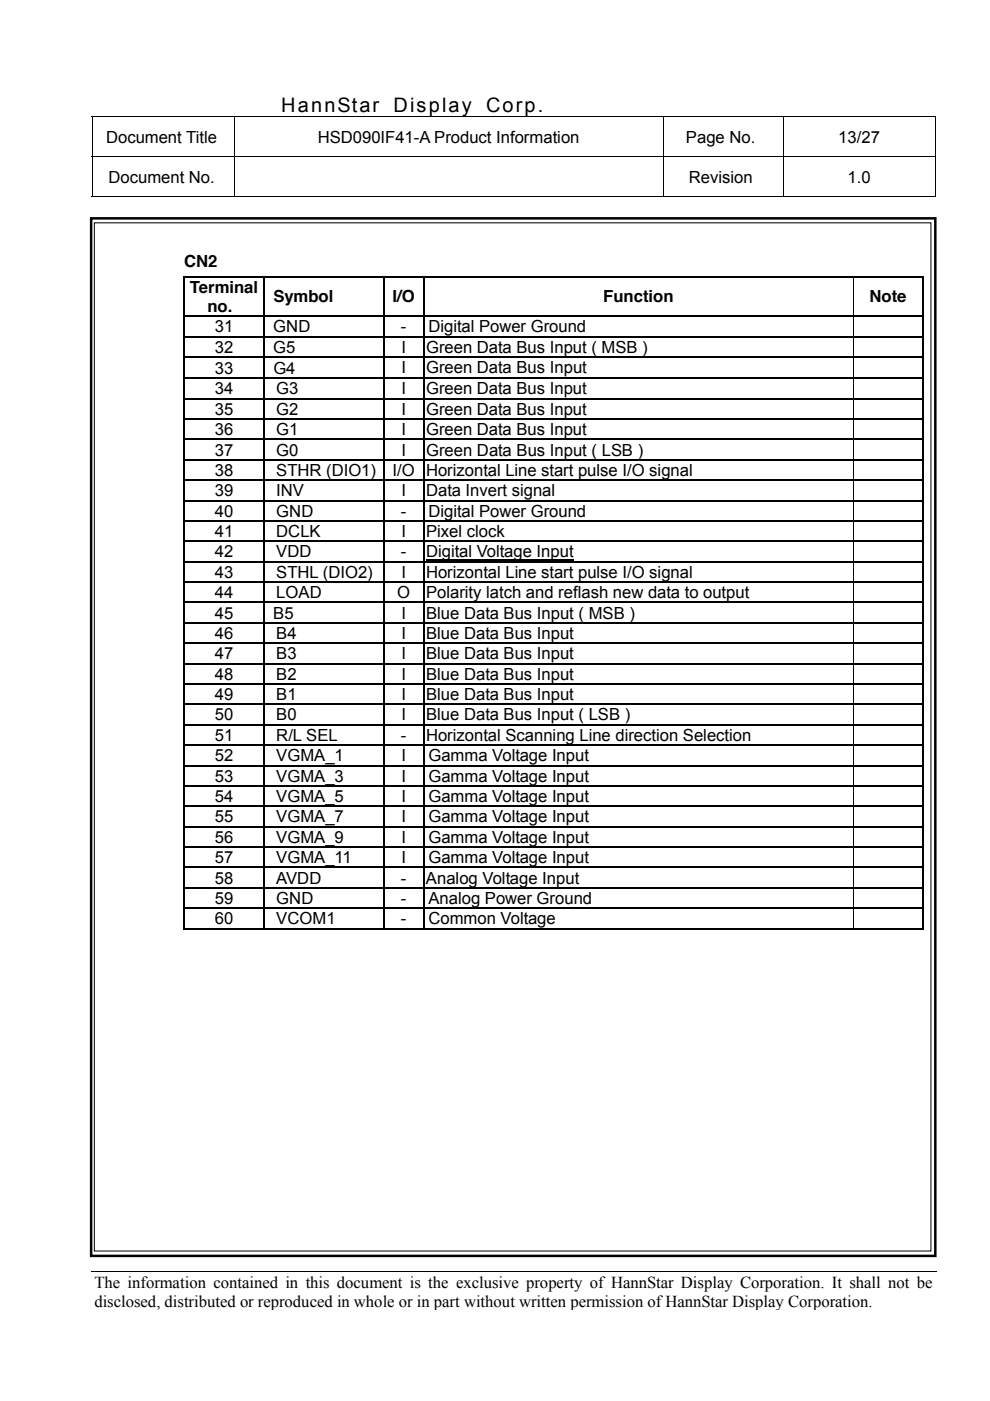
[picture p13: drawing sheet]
<svg xmlns="http://www.w3.org/2000/svg" width="210mm" height="297mm" viewBox="0 0 210 297" stroke-linecap="round" stroke-linejoin="round" font-family="sans-serif">
<defs><g id="words">
<g font-size="4.2">
<text x="59.6" y="23.7">HannStar</text>
<text x="83.5" y="23.7">Display</text>
<text x="103.1" y="23.7">Corp.</text>
</g>
<g font-size="3.5">
<text x="22.5" y="30.2">Document Title</text>
<text x="67.4" y="30.2">HSD090IF41-A Product Information</text>
<text x="145.4" y="30.2">Page No.</text>
<text x="177.7" y="30.2">13/27</text>
<text x="23" y="38.7">Document No.</text>
<text x="146" y="38.7">Revision</text>
<text x="179.7" y="38.7">1.0</text>
<text x="39.1" y="56.7">CN2</text>
<text x="40.3" y="62.1">Terminal</text>
<text x="58" y="64.1">Symbol</text>
<text x="83.2" y="64.1">I/O</text>
<text x="127.9" y="64.1">Function</text>
<text x="184.4" y="64.1">Note</text>
<text x="44" y="66.2">no.</text>
<text x="45.5" y="70.5">31</text>
<text x="58" y="70.5">GND</text>
<text x="85" y="70.5">-</text>
<text x="90.8" y="70.5">Digital Power Ground</text>
<text x="45.5" y="74.8">32</text>
<text x="57.9" y="74.8">G5</text>
<text x="85.1" y="74.8">I</text>
<text x="90.3" y="74.8">Green Data Bus Input ( MSB )</text>
<text x="45.5" y="79.3">33</text>
<text x="45.5" y="83.6">34</text>
<text x="58" y="79.2">G4</text>
<text x="58.6" y="83.6">G3</text>
<text x="85.1" y="83.6">I</text>
<text x="85.1" y="79.1">I</text>
<text x="90.3" y="83.6">Green Data Bus Input</text>
<text x="90.3" y="79.1">Green Data Bus Input</text>
<text x="45.5" y="87.9">35</text>
<text x="58.6" y="87.9">G2</text>
<text x="85.1" y="87.9">I</text>
<text x="90.3" y="87.9">Green Data Bus Input</text>
<text x="45.5" y="92.2">36</text>
<text x="58.6" y="92.2">G1</text>
<text x="85.1" y="92.2">I</text>
<text x="90.3" y="92.2">Green Data Bus Input</text>
<text x="45.5" y="96.6">37</text>
<text x="45.5" y="100.9">38</text>
<text x="58.6" y="100.9">STHR (DIO1)</text>
<text x="58.6" y="96.6">G0</text>
<text x="83.2" y="100.9">I/O Horizontal Line start pulse I/O signal</text>
<text x="85.1" y="96.6">I</text>
<text x="90.3" y="96.6">Green Data Bus Input ( LSB )</text>
<text x="45.5" y="105.2">39</text>
<text x="58.6" y="105.2">INV</text>
<text x="85.1" y="105.2">I</text>
<text x="90.3" y="105.2">Data Invert signal</text>
<text x="45.5" y="109.5">40</text>
<text x="45.5" y="113.9">41</text>
<text x="58.6" y="113.9">DCLK</text>
<text x="58.6" y="109.5">GND</text>
<text x="85" y="109.5">-</text>
<text x="85.1" y="113.9">I</text>
<text x="90.3" y="113.9">Pixel clock</text>
<text x="90.8" y="109.5">Digital Power Ground</text>
<text x="45.5" y="118.2">42</text>
<text x="58.6" y="118.2">VDD</text>
<text x="85" y="118.2">-</text>
<text x="90.3" y="118.2">Digital Voltage Input</text>
<text x="45.5" y="122.5">43</text>
<text x="58.6" y="122.5">STHL (DIO2)</text>
<text x="85.1" y="122.5">I</text>
<text x="90.3" y="122.5">Horizontal Line start pulse I/O signal</text>
<text x="45.5" y="126.8">44</text>
<text x="45.5" y="131.1">45</text>
<text x="57.9" y="131.1">B5</text>
<text x="58.6" y="126.8">LOAD</text>
<text x="84.2" y="126.8">O</text>
<text x="85.1" y="131.1">I</text>
<text x="90.3" y="126.8">Polarity latch and reflash new data to output</text>
<text x="90.3" y="131.1">Blue Data Bus Input ( MSB )</text>
<text x="45.5" y="135.5">46</text>
<text x="58.6" y="135.5">B4</text>
<text x="85.1" y="135.5">I</text>
<text x="90.3" y="135.5">Blue Data Bus Input</text>
<text x="45.5" y="139.8">47</text>
<text x="58.6" y="139.8">B3</text>
<text x="85.1" y="139.8">I</text>
<text x="90.3" y="139.8">Blue Data Bus Input</text>
<text x="45.5" y="144.1">48</text>
<text x="45.5" y="148.4">49</text>
<text x="58.6" y="144.1">B2</text>
<text x="58.6" y="148.4">B1</text>
<text x="85.1" y="144.1">I</text>
<text x="85.1" y="148.4">I</text>
<text x="90.3" y="144.1">Blue Data Bus Input</text>
<text x="90.3" y="148.4">Blue Data Bus Input</text>
<text x="45.5" y="152.8">50</text>
<text x="58.6" y="152.8">B0</text>
<text x="85.1" y="152.8">I</text>
<text x="90.3" y="152.8">Blue Data Bus Input ( LSB )</text>
<text x="45.5" y="157.1">51</text>
<text x="45.5" y="161.4">52</text>
<text x="58.6" y="161.4">VGMA_1</text>
<text x="58.6" y="157.1">R/L SEL</text>
<text x="85" y="157.1">-</text>
<text x="85.1" y="161.4">I</text>
<text x="90.3" y="157.1">Horizontal Scanning Line direction Selection</text>
<text x="90.8" y="161.4">Gamma Voltage Input</text>
<text x="45.5" y="165.7">53</text>
<text x="58.6" y="165.7">VGMA_3</text>
<text x="85.1" y="165.7">I</text>
<text x="90.8" y="165.7">Gamma Voltage Input</text>
<text x="45.5" y="170">54</text>
<text x="58.6" y="170">VGMA_5</text>
<text x="85.1" y="170">I</text>
<text x="90.8" y="170">Gamma Voltage Input</text>
<text x="45.5" y="174.4">55</text>
<text x="45.5" y="178.7">56</text>
<text x="58.6" y="174.4">VGMA_7</text>
<text x="58.6" y="178.7">VGMA_9</text>
<text x="85.1" y="174.4">I</text>
<text x="85.1" y="178.7">I</text>
<text x="90.8" y="174.4">Gamma Voltage Input</text>
<text x="90.8" y="178.7">Gamma Voltage Input</text>
<text x="45.5" y="183">57</text>
<text x="58.6" y="183">VGMA_11</text>
<text x="85.1" y="183">I</text>
<text x="90.8" y="183">Gamma Voltage Input</text>
<text x="45.5" y="187.3">58</text>
<text x="45.5" y="191.6">59</text>
<text x="58.6" y="191.6">GND</text>
<text x="58.6" y="187.3">AVDD</text>
<text x="85" y="187.3">-</text>
<text x="85" y="191.6">-</text>
<text x="90.3" y="187.3">Analog Voltage Input</text>
<text x="90.8" y="191.6">Analog Power Ground</text>
<text x="45.5" y="196">60</text>
<text x="58.6" y="196">VCOM1</text>
<text x="85" y="196">-</text>
<text x="90.8" y="196">Common Voltage</text>
<text x="20" y="273">The information contained in this document is the exclusive property of HannStar Display Corporation. It shall not be</text>
<text x="20" y="277">disclosed, distributed or reproduced in whole or in part without written permission of HannStar Display Corporation.</text>
</g>
</g></defs>
<g fill="none" stroke="#000" stroke-width=".21">
<path d="M19.4 24.8h179M19.4 33.3h179M19.5 24.9v8.3M19.5 33.3v8.5M49.6 24.9v8.3M49.6 33.3v8.5M140.7 24.9v8.3M140.7 33.3v8.5M166.1 24.9v8.3M166.1 33.3v8.5M198.3 24.9v8.3M198.3 33.3v8.5"/>
<path d="M19.4 41.7h30.2M49.7 41.7h90.9M140.7 41.7h25.3M166.1 41.7h32.1M19.4 269.7h179.2"/>
</g>
<path d="M198.2 41.6h.2v.2h-.2z" fill="#000"/>
<g fill="#fff">
<path d="M19.4 277.9h179.1z"/>
<path d="M198.5 269.7l.1 8.2z"/>
<path d="M198.5 277.9h.1z"/>
</g>
<path d="M19.3 46.3h179v220h-179z" fill="none" stroke="#000" stroke-width=".53"/>
<path d="M20 47.2h177.4v218h-177.4z" fill-rule="evenodd" fill="#fff" stroke="#000" stroke-width=".21"/>
<g fill="#000">
<path d="M38.9 58.5h.3v.3h-.3zM55.9 58.5h.2v.3h-.2zM81.3 58.5h.2v.3h-.2zM89.7 58.5h.3v.3h-.3zM180.8 58.8h.2zM195.6 58.5h.2v.3h-.2zM38.9 66.9h.3v.3h-.3zM38.9 71.2h.3v.3h-.3zM38.9 75.6h.3v.3h-.3zM55.9 66.9h.2v.3h-.2zM55.9 71.2h.2v.3h-.2zM55.9 75.6h.2v.3h-.2z"/>
<path d="M81.3 66.9h.2v.3h-.2zM81.3 71.2h.2v.3h-.2zM81.3 75.6h.2v.3h-.2zM89.7 66.9h.3v.3h-.3zM89.7 71.2h.3v.3h-.3zM89.7 75.6h.3v.3h-.3zM180.8 67.2h.2zM180.8 71.5h.2zM180.8 75.8l.2 .1zM195.6 66.9h.2v.3h-.2zM195.6 71.2h.2v.3h-.2zM195.6 75.6h.2v.3h-.2z"/>
<path d="M38.9 80.1h.3v.2h-.3zM38.9 84.4h.3v.3h-.3zM38.9 88.7h.3v.3h-.3zM38.9 93h.3v.3h-.3zM38.9 97.4h.3v.2h-.3zM55.9 80.1h.2v.2h-.2zM55.9 84.4h.2v.3h-.2zM55.9 88.7h.2v.3h-.2zM55.9 93h.2v.3h-.2zM55.9 97.4h.2v.2h-.2zM81.3 80.1h.2v.2h-.2zM81.3 84.4h.2v.3h-.2z"/>
<path d="M81.3 88.7h.2v.3h-.2zM81.3 93h.2v.3h-.2zM81.3 97.4h.2v.2h-.2zM89.7 80.1h.3v.2h-.3zM89.7 84.4h.3v.3h-.3zM89.7 88.7h.3v.3h-.3zM89.7 93h.3v.3h-.3zM89.7 97.4h.3v.2h-.3zM180.8 80.3h.2zM180.8 84.6l.2 .1zM180.8 89h.2zM180.8 93.3h.2z"/>
<path d="M180.8 97.6h.2zM195.6 80.1h.2v.2h-.2zM195.6 84.4h.2v.3h-.2zM195.6 88.7h.2v.3h-.2zM195.6 93h.2v.3h-.2zM195.6 97.4h.2v.2h-.2zM38.9 101.7h.3v.3h-.3zM38.9 106h.3v.3h-.3zM38.9 110.3h.3v.3h-.3zM38.9 114.6h.3v.3h-.3zM38.9 119h.3v.3h-.3zM55.9 101.7h.2v.3h-.2z"/>
<path d="M55.9 106h.2v.3h-.2zM55.9 110.3h.2v.3h-.2zM55.9 114.6h.2v.3h-.2zM55.9 119h.2v.3h-.2zM81.3 101.7h.2v.3h-.2zM81.3 106h.2v.3h-.2zM81.3 110.3h.2v.3h-.2zM81.3 114.6h.2v.3h-.2zM81.3 119h.2v.3h-.2zM89.7 101.7h.3v.3h-.3zM89.7 106h.3v.3h-.3zM89.7 110.3h.3v.3h-.3z"/>
<path d="M89.7 114.6h.3v.3h-.3zM89.7 119h.3v.3h-.3zM180.8 101.9l.2 .1zM180.8 106.3h.2zM180.8 110.6h.2zM180.8 114.9h.2zM180.8 119.2l.2 .1zM195.6 101.7h.2v.3h-.2zM195.6 106h.2v.3h-.2zM195.6 110.3h.2v.3h-.2zM195.6 114.6h.2v.3h-.2zM195.6 119h.2v.3h-.2z"/>
<path d="M38.9 123.3h.3v.3h-.3zM38.9 127.6h.3v.3h-.3zM38.9 131.9h.3v.3h-.3zM38.9 136.2h.3v.3h-.3zM55.9 123.3h.2v.3h-.2zM55.9 127.6h.2v.3h-.2zM55.9 131.9h.2v.3h-.2zM55.9 136.2h.2v.3h-.2zM81.3 123.3h.2v.3h-.2zM81.3 127.6h.2v.3h-.2zM81.3 131.9h.2v.3h-.2zM81.3 136.2h.2v.3h-.2z"/>
<path d="M89.7 123.3h.3v.3h-.3zM89.7 127.6h.3v.3h-.3zM89.7 131.9h.3v.3h-.3zM89.7 136.2h.3v.3h-.3zM180.8 123.5l.2 .1zM180.8 127.9h.2zM180.8 132.2h.2zM180.8 136.5h.2zM195.6 123.3h.2v.3h-.2zM195.6 127.6h.2v.3h-.2zM195.6 131.9h.2v.3h-.2zM195.6 136.2h.2v.3h-.2z"/>
<path d="M38.9 140.6h.3v.2h-.3zM38.9 144.9h.3v.3h-.3zM38.9 149.2h.3v.3h-.3zM38.9 153.5h.3v.3h-.3zM38.9 157.9h.3v.2h-.3zM55.9 140.6h.2v.2h-.2zM55.9 144.9h.2v.3h-.2zM55.9 149.2h.2v.3h-.2zM55.9 153.5h.2v.3h-.2zM55.9 157.9h.2v.2h-.2zM81.3 140.6h.2v.2h-.2zM81.3 144.9h.2v.3h-.2z"/>
<path d="M81.3 149.2h.2v.3h-.2zM81.3 153.5h.2v.3h-.2zM81.3 157.9h.2v.2h-.2zM89.7 140.6h.3v.2h-.3zM89.7 144.9h.3v.3h-.3zM89.7 149.2h.3v.3h-.3zM89.7 153.5h.3v.3h-.3zM89.7 157.9h.3v.2h-.3zM180.8 140.8h.2zM180.8 145.2h.2zM180.8 149.5h.2zM180.8 153.8h.2z"/>
<path d="M180.8 158.1h.2zM195.6 140.6h.2v.2h-.2zM195.6 144.9h.2v.3h-.2zM195.6 149.2h.2v.3h-.2zM195.6 153.5h.2v.3h-.2zM195.6 157.9h.2v.2h-.2zM38.9 162.2h.3v.3h-.3zM38.9 166.5h.3v.3h-.3zM38.9 170.8h.3v.3h-.3zM38.9 175.2h.3v.2h-.3zM38.9 179.5h.3v.2h-.3zM55.9 162.2h.2v.3h-.2z"/>
<path d="M55.9 166.5h.2v.3h-.2zM55.9 170.8h.2v.3h-.2zM55.9 175.2h.2v.2h-.2zM55.9 179.5h.2v.2h-.2zM81.3 162.2h.2v.3h-.2zM81.3 166.5h.2v.3h-.2zM81.3 170.8h.2v.3h-.2zM81.3 175.2h.2v.2h-.2zM81.3 179.5h.2v.2h-.2zM89.7 162.2h.3v.3h-.3zM89.7 166.5h.3v.3h-.3zM89.7 170.8h.3v.3h-.3z"/>
<path d="M89.7 175.2h.3v.2h-.3zM89.7 179.5h.3v.2h-.3zM180.8 162.4l.2 .1zM180.8 166.8h.2zM180.8 171.1h.2zM180.8 175.4h.2zM180.8 179.7h.2zM195.6 162.2h.2v.3h-.2zM195.6 166.5h.2v.3h-.2zM195.6 170.8h.2v.3h-.2zM195.6 175.2h.2v.2h-.2zM195.6 179.5h.2v.2h-.2z"/>
<path d="M38.9 183.8h.3v.3h-.3zM38.9 188.1h.3v.3h-.3zM38.9 192.4h.3v.3h-.3zM55.9 183.8h.2v.3h-.2zM55.9 188.1h.2v.3h-.2zM55.9 192.4h.2v.3h-.2zM81.3 183.8h.2v.3h-.2zM81.3 188.1h.2v.3h-.2zM81.3 192.4h.2v.3h-.2zM89.7 183.8h.3v.3h-.3zM89.7 188.1h.3v.3h-.3zM89.7 192.4h.3v.3h-.3z"/>
<path d="M180.8 184l.2 .1zM180.8 188.4h.2zM180.8 192.7h.2zM195.6 183.8h.2v.3h-.2zM195.6 188.1h.2v.3h-.2zM195.6 192.4h.2v.3h-.2zM195.6 196.8h.2v.2h-.2z"/>
</g>
<g fill="none" stroke="#000" stroke-width=".25">
<path d="M38.9 58.7h17M39.1 58.8v8.1M56 58.8v8.1M56.1 58.7h25.2M81.4 58.8v8.1M81.5 58.7h8.2M89.9 58.8v8.1M90 58.7h105.6M195.7 58.8v8.1M39.1 67.2v4M39.1 71.5v4.1M39.1 75.9v4.2"/>
<path d="M39.2 67.1h16.7M39.2 71.4h16.7M39.2 75.7h16.7M56 67.2v4M56 71.5v4.1M56 75.9v4.2M56.1 67.1h25.2M56.1 71.4h25.2M56.1 75.7h25.2M81.4 67.2v4M81.4 71.5v4.1M81.4 75.9v4.2"/>
<path d="M81.5 67.1h8.2M81.5 71.4h8.2M81.5 75.7h8.2M89.9 67.2v4M89.9 71.5v4.1M89.9 75.9v4.2M90 67.1h105.6M90 71.4h105.6M90 75.7h105.6M195.7 67.2v4M195.7 71.5v4.1M195.7 75.9v4.2"/>
<path d="M39.1 80.3v4.1M39.1 84.7v4M39.1 89v4M39.1 93.3v4.1M39.1 97.6v4.1M39.2 80.2h16.7M39.2 84.5h16.7M39.2 88.8h16.7M39.2 93.2h16.7M39.2 97.5h16.7M56 80.3v4.1M56 84.7v4"/>
<path d="M56 89v4M56 93.3v4.1M56 97.6v4.1M56.1 80.2h25.2M56.1 84.5h25.2M56.1 88.8h25.2M56.1 93.2h25.2M56.1 97.5h25.2M81.4 80.3v4.1M81.4 84.7v4M81.4 89v4M81.4 93.3v4.1"/>
<path d="M81.4 97.6v4.1M81.5 80.2h8.2M81.5 84.5h8.2M81.5 88.8h8.2M81.5 93.2h8.2M81.5 97.5h8.2M89.9 80.3v4.1M89.9 84.7v4M89.9 89v4M89.9 93.3v4.1M89.9 97.6v4.1M90 80.2h105.6"/>
<path d="M90 84.5h105.6M90 88.8h105.6M90 93.2h105.6M90 97.5h105.6M195.7 80.3v4.1M195.7 84.7v4M195.7 89v4M195.7 93.3v4.1M195.7 97.6v4.1M39.1 102v4M39.1 106.3v4M39.1 110.6v4"/>
<path d="M39.1 114.9v4.1M39.1 119.3v4M39.2 101.8h16.7M39.2 106.1h16.7M39.2 110.4h16.7M39.2 114.8h16.7M39.2 119.1h16.7M56 102v4M56 106.3v4M56 110.6v4M56 114.9v4.1M56 119.3v4"/>
<path d="M56.1 101.8h25.2M56.1 106.1h25.2M56.1 110.4h25.2M56.1 114.8h25.2M56.1 119.1h25.2M81.4 102v4M81.4 106.3v4M81.4 110.6v4M81.4 114.9v4.1M81.4 119.3v4M81.5 101.8h8.2M81.5 106.1h8.2"/>
<path d="M81.5 110.4h8.2M81.5 114.8h8.2M81.5 119.1h8.2M89.9 102v4M89.9 106.3v4M89.9 110.6v4M89.9 114.9v4.1M89.9 119.3v4M90 101.8h105.6M90 106.1h105.6M90 110.4h105.6M90 114.8h105.6"/>
<path d="M90 119.1h105.6M90.3 118.7h31.3M195.7 102v4M195.7 106.3v4M195.7 110.6v4M195.7 114.9v4.1M195.7 119.3v4M39.1 123.6v4M39.1 127.9v4M39.1 132.2v4M39.1 136.5v4.1M39.2 123.4h16.7"/>
<path d="M39.2 127.7h16.7M39.2 132.1h16.7M39.2 136.4h16.7M56 123.6v4M56 127.9v4M56 132.2v4M56 136.5v4.1M56.1 123.4h25.2M56.1 127.7h25.2M56.1 132.1h25.2M56.1 136.4h25.2M81.4 123.6v4"/>
<path d="M81.4 127.9v4M81.4 132.2v4M81.4 136.5v4.1M81.5 123.4h8.2M81.5 127.7h8.2M81.5 132.1h8.2M81.5 136.4h8.2M89.9 123.6v4M89.9 127.9v4M89.9 132.2v4M89.9 136.5v4.1M90 123.4h105.6"/>
<path d="M90 127.7h105.6M90 132.1h105.6M90 136.4h105.6M195.7 123.6v4M195.7 127.9v4M195.7 132.2v4M195.7 136.5v4.1M39.1 140.8v4.1M39.1 145.2v4M39.1 149.5v4M39.1 153.8v4.1M39.1 158.1v4.1"/>
<path d="M39.2 140.7h16.7M39.2 145h16.7M39.2 149.4h16.7M39.2 153.7h16.7M39.2 158h16.7M56 140.8v4.1M56 145.2v4M56 149.5v4M56 153.8v4.1M56 158.1v4.1M56.1 140.7h25.2M56.1 145h25.2"/>
<path d="M56.1 149.4h25.2M56.1 153.7h25.2M56.1 158h25.2M81.4 140.8v4.1M81.4 145.2v4M81.4 149.5v4M81.4 153.8v4.1M81.4 158.1v4.1M81.5 140.7h8.2M81.5 145h8.2M81.5 149.4h8.2M81.5 153.7h8.2"/>
<path d="M81.5 158h8.2M89.9 140.8v4.1M89.9 145.2v4M89.9 149.5v4M89.9 153.8v4.1M89.9 158.1v4.1M90 140.7h105.6M90 145h105.6M90 149.4h105.6M90 153.7h105.6M90 158h105.6M195.7 140.8v4.1"/>
<path d="M195.7 145.2v4M195.7 149.5v4M195.7 153.8v4.1M195.7 158.1v4.1M39.1 162.5v4M39.1 166.8v4M39.1 171.1v4.1M39.1 175.4v4.1M39.1 179.7v4.1M39.2 162.3h16.7M39.2 166.6h16.7M39.2 171h16.7"/>
<path d="M39.2 175.3h16.7M39.2 179.6h16.7M56 162.5v4M56 166.8v4M56 171.1v4.1M56 175.4v4.1M56 179.7v4.1M56.1 162.3h25.2M56.1 166.6h25.2M56.1 171h25.2M56.1 175.3h25.2M56.1 179.6h25.2"/>
<path d="M81.4 162.5v4M81.4 166.8v4M81.4 171.1v4.1M81.4 175.4v4.1M81.4 179.7v4.1M81.5 162.3h8.2M81.5 166.6h8.2M81.5 171h8.2M81.5 175.3h8.2M81.5 179.6h8.2M89.9 162.5v4M89.9 166.8v4"/>
<path d="M89.9 171.1v4.1M89.9 175.4v4.1M89.9 179.7v4.1M90 162.3h105.6M90 166.6h105.6M90 171h105.6M90 175.3h105.6M90 179.6h105.6M195.7 162.5v4M195.7 166.8v4M195.7 171.1v4.1M195.7 175.4v4.1"/>
<path d="M195.7 179.7v4.1M38.9 196.9h17M39.1 184.1v4M39.1 188.4v4M39.1 192.7v4.3M39.2 183.9h16.7M39.2 188.2h16.7M39.2 192.6h16.7M56 184.1v4M56 188.4v4M56 192.7v4.3M56.1 183.9h25.2"/>
<path d="M56.1 188.2h25.2M56.1 192.6h25.2M56.1 196.9h25.2M81.4 184.1v4M81.4 188.4v4M81.4 192.7v4.3M81.5 183.9h8.2M81.5 188.2h8.2M81.5 192.6h8.2M81.5 196.9h8.2M89.9 184.1v4M89.9 188.4v4"/>
<path d="M89.9 192.7v4.3M90 183.9h105.6M90 188.2h105.6M90 192.6h105.6M90 196.9h105.6M195.7 184.1v4M195.7 188.4v4M195.7 192.7v4.3"/>
</g>
<g fill="none" stroke="#000" stroke-width=".21">
<path d="M180.9 58.8v8.1M180.9 67.2v4M180.9 71.5v4.1M180.9 75.9v4.2M180.9 80.3v4.1M180.9 84.7v4M180.9 89v4M180.9 93.3v4.1M180.9 97.6v4.1M180.9 102v4M180.9 106.3v4M180.9 110.6v4"/>
<path d="M180.9 114.9v4.1M180.9 119.3v4M180.9 123.6v4M180.9 127.9v4M180.9 132.2v4M180.9 136.5v4.1M180.9 140.8v4.1M180.9 145.2v4M180.9 149.5v4M180.9 153.8v4.1M180.9 158.1v4.1M180.9 162.5v4"/>
<path d="M180.9 166.8v4M180.9 171.1v4.1M180.9 175.4v4.1M180.9 179.7v4.1M180.9 184.1v4M180.9 188.4v4M180.9 192.7v4.1"/>
</g>
<use href="#words"/>
</svg>
